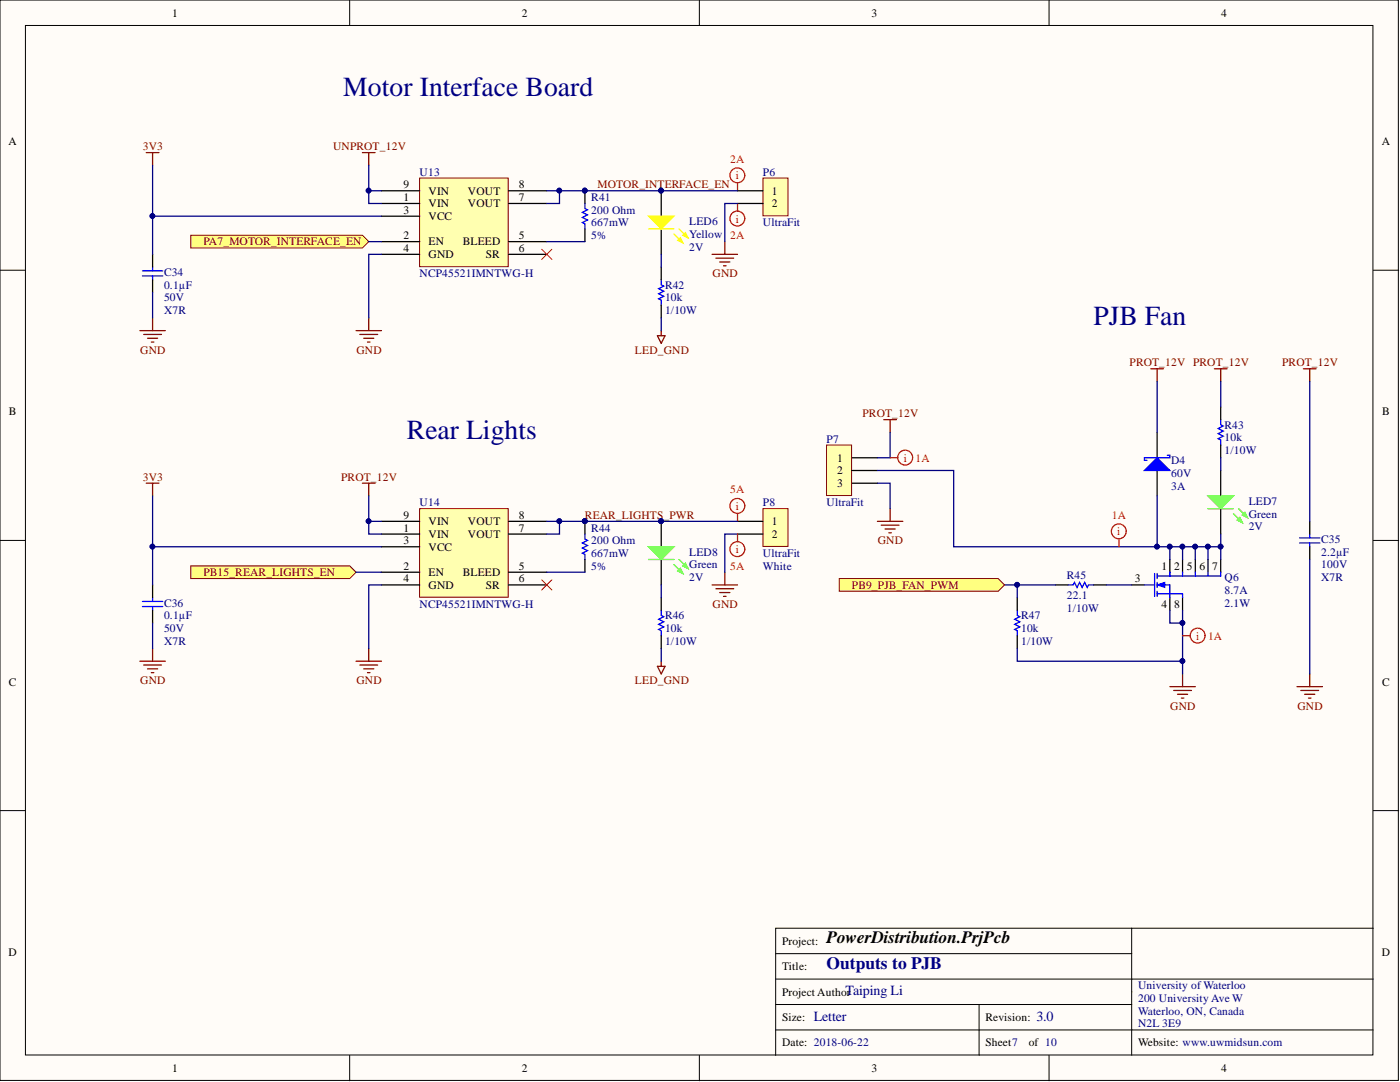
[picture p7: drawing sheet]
<svg xmlns="http://www.w3.org/2000/svg" width="279mm" height="216mm" viewBox="0 0 279 216" stroke-linecap="round" stroke-linejoin="round" font-family="sans-serif">
<defs><g id="words">
<g font-size="5.5" fill="#000080">
<text x="68.5" y="19.1">Motor Interface Board</text>
<text x="218.2" y="64.8">PJB Fan</text>
<text x="81.2" y="87.6">Rear Lights</text>
</g>
<text font-size="3.5" x="165" y="188.3">PowerDistribution.PrjPcb</text>
<text font-size="3.5" fill="#000080" x="165" y="193.3">Outputs to PJB</text>
<g font-size="2.8" fill="#000080">
<text x="162.4" y="203.7">Letter</text>
<text x="168.8" y="198.6">Taiping Li</text>
<text x="206.8" y="203.7">3.0</text>
</g>
<g font-size="2.3">
<text x="34.3" y="3.3">1</text>
<text x="104.1" y="3.3">2</text>
<text x="173.9" y="3.3">3</text>
<text x="243.7" y="3.3">4</text>
<text x="1.7" y="29">A</text>
<text x="275.8" y="29">A</text>
<text x="80.5" y="37.6">9</text>
<text x="80.5" y="40.1">1</text>
<text x="85.5" y="38.8">VIN</text>
<text x="85.5" y="41.4">VIN</text>
<text x="93.4" y="38.8">VOUT</text>
<text x="93.4" y="41.4">VOUT</text>
<text x="103.5" y="37.6">8</text>
<text x="103.5" y="40.1">7</text>
<text x="154" y="38.8">1</text>
<text x="154" y="41.4">2</text>
<text x="80.5" y="42.6">3</text>
<text x="80.5" y="47.7">2</text>
<text x="85.5" y="43.9">VCC</text>
<text x="103.5" y="47.7">5</text>
<text x="80.5" y="50.2">4</text>
<text x="85.5" y="49">EN</text>
<text x="85.5" y="51.5">GND</text>
<text x="92.4" y="49">BLEED</text>
<text x="96.9" y="51.5">SR</text>
<text x="103.5" y="50.2">6</text>
<text x="1.8" y="82.9">B</text>
<text x="275.8" y="82.9">B</text>
<text x="167.1" y="92.1">1</text>
<text x="167.1" y="94.6">2</text>
<text x="167.1" y="97.2">3</text>
<text x="80.5" y="103.5">9</text>
<text x="80.5" y="106.1">1</text>
<text x="85.5" y="104.8">VIN</text>
<text x="85.5" y="107.3">VIN</text>
<text x="93.4" y="104.8">VOUT</text>
<text x="93.4" y="107.3">VOUT</text>
<text x="103.5" y="103.5">8</text>
<text x="103.5" y="106.1">7</text>
<text x="154" y="104.8">1</text>
<text x="154" y="107.3">2</text>
<text x="80.5" y="108.6">3</text>
<text x="80.5" y="113.7">2</text>
<text x="85.5" y="109.9">VCC</text>
<text x="103.5" y="113.7">5</text>
<text x="231.8" y="113.7">1</text>
<text x="234.3" y="113.7">2</text>
<text x="236.9" y="113.7">5</text>
<text x="239.4" y="113.7">6</text>
<text x="241.9" y="113.7">7</text>
<text x="80.5" y="116.2">4</text>
<text x="85.5" y="114.9">EN</text>
<text x="85.5" y="117.5">GND</text>
<text x="92.4" y="114.9">BLEED</text>
<text x="96.9" y="117.5">SR</text>
<text x="103.5" y="116.2">6</text>
<text x="226.4" y="116.2">3</text>
<text x="231.8" y="121.3">4</text>
<text x="234.3" y="121.3">8</text>
<text x="1.8" y="136.8">C</text>
<text x="275.8" y="136.8">C</text>
<text x="1.7" y="190.7">D</text>
<text x="156.1" y="188.5">Project:</text>
<text x="275.8" y="190.7">D</text>
<text x="156.1" y="193.6">Title:</text>
<text x="156.1" y="203.7">Size:</text>
<text x="156.1" y="198.7">Project Author</text>
<text x="196.7" y="203.7">Revision:</text>
<text x="156.1" y="208.8">Date: 2018-06-22</text>
<text x="196.7" y="208.8">Sheet7</text>
<text x="205.3" y="208.8">of 10</text>
<text x="227.1" y="208.8">Website: www.uwmidsun.com</text>
<text x="34.3" y="213.9">1</text>
<text x="104.1" y="213.9">2</text>
<text x="173.9" y="213.9">3</text>
<text x="243.7" y="213.9">4</text>
</g>
<g font-size="2.3" fill="#800000">
<text x="28.5" y="29.9">3V3</text>
<text x="66.5" y="29.9">UNPROT_12V</text>
<text x="119.3" y="37.6">MOTOR_INTERFACE_EN</text>
<text x="40.6" y="49">PA7_MOTOR_INTERFACE_EN</text>
<text x="142.2" y="55.3">GND</text>
<text x="28" y="70.5">GND</text>
<text x="71.1" y="70.5">GND</text>
<text x="126.7" y="70.5">LED_GND</text>
<text x="225.4" y="73.1">PROT_12V PROT_12V</text>
<text x="255.9" y="73.1">PROT_12V</text>
<text x="172.1" y="83.2">PROT_12V</text>
<text x="28.5" y="95.9">3V3</text>
<text x="68.1" y="95.9">PROT_12V</text>
<text x="116.7" y="103.5">REAR_LIGHTS_PWR</text>
<text x="175.2" y="108.6">GND</text>
<text x="40.6" y="114.9">PB15_REAR_LIGHTS_EN</text>
<text x="170" y="117.5">PB9_PJB_FAN_PWM</text>
<text x="142.2" y="121.3">GND</text>
<text x="28" y="136.5">GND</text>
<text x="71.1" y="136.5">GND</text>
<text x="126.7" y="136.5">LED_GND</text>
<text x="233.6" y="141.6">GND</text>
<text x="258.9" y="141.6">GND</text>
</g>
<g font-size="2.3" fill="#000080">
<text x="83.7" y="35">U13</text>
<text x="152.3" y="35">P6</text>
<text x="118" y="40.1">R41</text>
<text x="118" y="47.7">5%</text>
<text x="118" y="45.2">667mW</text>
<text x="118" y="42.6">200 Ohm</text>
<text x="137.5" y="47.5">Yellow</text>
<text x="137.5" y="44.9">LED6</text>
<text x="152.3" y="45.2">UltraFit</text>
<text x="137.5" y="50">2V</text>
<text x="32.7" y="57.6">0.1µF</text>
<text x="32.7" y="55.1">C34</text>
<text x="83.7" y="55.3">NCP45521IMNTWG-H</text>
<text x="132.7" y="57.6">R42</text>
<text x="32.7" y="60.1">50V</text>
<text x="32.7" y="62.7">X7R</text>
<text x="132.7" y="60.1">10k</text>
<text x="132.7" y="62.7">1/10W</text>
<text x="165" y="88.3">P7</text>
<text x="244.4" y="88">10k</text>
<text x="244.4" y="85.5">R43</text>
<text x="233.7" y="95.1">60V</text>
<text x="233.7" y="92.6">D4</text>
<text x="244.4" y="90.6">1/10W</text>
<text x="83.7" y="101">U14</text>
<text x="152.3" y="101">P8</text>
<text x="165" y="101">UltraFit</text>
<text x="233.7" y="97.7">3A</text>
<text x="249.2" y="100.7">LED7</text>
<text x="118" y="106.1">R44</text>
<text x="249.2" y="103.3">Green</text>
<text x="249.2" y="105.8">2V</text>
<text x="118" y="113.7">5%</text>
<text x="118" y="111.1">667mW</text>
<text x="118" y="108.6">200 Ohm</text>
<text x="137.5" y="113.4">Green</text>
<text x="137.5" y="110.9">LED8</text>
<text x="152.3" y="111.1">UltraFit</text>
<text x="152.3" y="113.7">White</text>
<text x="263.7" y="110.9">2.2µF</text>
<text x="263.7" y="113.4">100V</text>
<text x="263.7" y="108.3">C35</text>
<text x="137.5" y="116">2V</text>
<text x="212.9" y="119.5">22.1</text>
<text x="212.9" y="115.4">R45</text>
<text x="244.4" y="118.5">8.7A</text>
<text x="244.4" y="116">Q6</text>
<text x="263.7" y="116">X7R</text>
<text x="32.7" y="123.6">0.1µF</text>
<text x="32.7" y="121">C36</text>
<text x="83.7" y="121.3">NCP45521IMNTWG-H</text>
<text x="132.7" y="123.6">R46</text>
<text x="203.8" y="123.6">R47</text>
<text x="212.9" y="122">1/10W</text>
<text x="244.4" y="121">2.1W</text>
<text x="32.7" y="126.1">50V</text>
<text x="32.7" y="128.6">X7R</text>
<text x="132.7" y="126.1">10k</text>
<text x="132.7" y="128.6">1/10W</text>
<text x="203.8" y="126.1">10k</text>
<text x="203.8" y="128.6">1/10W</text>
<text x="227.1" y="197.4">University of Waterloo</text>
<text x="227.1" y="199.9">200 University Ave W</text>
<text x="227.1" y="202.5">Waterloo, ON, Canada</text>
<text x="227.1" y="205">N2L 3E9</text>
</g>
<g font-size="2.3" fill="#f00">
<text x="145.7" y="32.5">2A</text>
<text x="146.8" y="35.8">i</text>
<text x="145.7" y="47.7">2A</text>
<text x="146.8" y="44.4">i</text>
<text x="180.3" y="92.1">i</text>
<text x="182.7" y="92.1">1A</text>
<text x="145.7" y="98.4">5A</text>
<text x="146.8" y="101.7">i</text>
<text x="221.9" y="103.5">1A</text>
<text x="223" y="106.8">i</text>
<text x="145.7" y="113.7">5A</text>
<text x="146.8" y="110.4">i</text>
<text x="238.7" y="127.6">i</text>
<text x="241.1" y="127.6">1A</text>
</g>
</g></defs>
<g fill="#fffcf8" stroke="#000" stroke-width=".2">
<path d="M0 0h279.1v215.6h-279.1z"/>
<path d="M5.1 5.1h268.9v205.4h-268.9z"/>
</g>
<g fill="none" stroke="#000" stroke-width=".2">
<path d="M69.8 0v5.1M139.6 0v5.1M209.4 0v5.1M0 53.9h5.1M274.1 53.9h5M0 107.8h5.1M274.1 107.8h5M0 161.7h5.1M274.1 161.7h5M154.8 195.4h119.3M154.8 190.3h71.1M225.9 185.2h-71.1v25.4"/>
<path d="M225.9 185.2v25.4M225.9 185.2h48.2M69.8 210.6v5.1M139.6 210.6v5.1M154.8 200.4h71.1M154.8 205.5h119.3M195.4 200.4v10.2M209.4 210.6v5.1"/>
</g>
<path d="M83.7 35.5h17.7v17.7h-17.7z" fill="#ffffb0" stroke="#800000" stroke-width=".2"/>
<g fill="none" stroke="#000" stroke-width=".25">
<path d="M76.1 38.1h7.6M101.5 38.1h7.6M116.7 38.1v2.5M30.5 50.8v2.5M30.5 55.8v2.6M76.1 40.6h7.6M76.1 43.1h7.6M76.1 48.2h7.6M76.1 50.8h7.6M101.5 40.6h7.6M101.5 48.2h7.6M101.5 50.8h7.6"/>
<path d="M116.7 45.7v2.5"/>
</g>
<g fill="none" stroke="#800000" stroke-width=".25">
<path d="M29.2 30.5h2.5M30.5 30.5v2.5M72.3 30.5h2.6M73.6 30.5v2.5M27.9 66h5.1M28.7 66.7h3.5M29.4 67.5h2.1M30.2 68.3h.5M30.5 63.4v2.6M71.1 66h5M71.8 66.7h3.6M72.6 67.5h2"/>
<path d="M73.3 68.3h.5M73.6 63.4v2.6"/>
</g>
<path d="M28.4 55.1h4.1M28.4 54h4.1M30.5 53.3v.7M30.5 55.1v.7M116.7 40.6v1l.5 .3-1 .5 1 .5-1 .5 1 .5-1 .5 .5 .3v1" fill="none" stroke="#00f" stroke-width=".25"/>
<path d="M108.1 49.7l2 2.1M110.1 49.7l-2 2.1" fill="none" stroke="#f00" stroke-width=".2"/>
<circle cx="116.7" cy="38" r=".47" fill="#000080" stroke="#000080" stroke-width=".2"/>
<path d="M38.1 46.9h34.2l1.3 1.3-1.3 1.3h-34.2z" fill-rule="evenodd" fill="#ffff80" stroke="#800000" stroke-width=".2"/>
<path d="M83.7 101.5h17.7v17.7h-17.7z" fill="#ffffb0" stroke="#800000" stroke-width=".2"/>
<g fill="none" stroke="#000" stroke-width=".25">
<path d="M30.5 116.7v2.6M76.1 104h7.6M76.1 106.6h7.6M76.1 109.1h7.6M76.1 114.2h7.6M76.1 116.7h7.6M101.5 104h7.6M101.5 106.6h7.6M101.5 114.2h7.6M101.5 116.7h7.6M116.7 104v2.6M116.7 111.6v2.6"/>
<path d="M30.5 121.8v2.5"/>
</g>
<g fill="none" stroke="#800000" stroke-width=".25">
<path d="M29.2 96.4h2.5M30.5 96.4v2.6M72.3 96.4h2.6M73.6 96.4v2.6M27.9 131.9h5.1M28.7 132.7h3.5M29.4 133.5h2.1M30.2 134.2h.5M30.5 129.4v2.5M71.1 131.9h5M71.8 132.7h3.6M72.6 133.5h2"/>
<path d="M73.3 134.2h.5M73.6 129.4v2.5"/>
</g>
<path d="M30.5 119.3v.7M116.7 106.6v1l.5 .2-1 .5 1 .6-1 .5 1 .5-1 .5 .5 .2v1M28.4 121h4.1M28.4 120h4.1M30.5 121v.8" fill="none" stroke="#00f" stroke-width=".25"/>
<path d="M108.1 115.7l2 2M110.1 115.7l-2 2" fill="none" stroke="#f00" stroke-width=".2"/>
<circle cx="116.7" cy="104" r=".47" fill="#000080" stroke="#000080" stroke-width=".2"/>
<path d="M38.1 112.9h31.7l1.3 1.3-1.3 1.2h-31.7z" fill-rule="evenodd" fill="#ffff80" stroke="#800000" stroke-width=".2"/>
<circle cx="116.7" cy="104" r=".47" fill="#000080" stroke="#000080" stroke-width=".2"/>
<path d="M233.5 137h5M234.2 137.8h3.6M235 138.5h2M235.8 139.3h.5M236 134.5v2.5" fill="none" stroke="#800000" stroke-width=".25"/>
<path d="M225.9 116.7h2.5M233.5 111.6v2.6M233.5 119.3v2.5" fill="none" stroke="#000" stroke-width=".25"/>
<path d="M228.4 116.7h2M230.4 114.4v4.6M230.9 114.9h12.7M230.9 116.7h2.6v2.6M230.9 118.5h2.6M230.9 114.4v1M230.9 116.2v1M230.9 118v1" fill="none" stroke="#00f" stroke-width=".25"/>
<path d="M230.9 116.7l1.6-.5v1z" fill="#00f"/>
<path d="M230.9 116.7l1.6-.5v1z" fill="none" stroke="#00f" stroke-width=".2"/>
<path d="M213.2 116.7h1l.2-.5 .5 1 .6-1 .5 1 .5-1 .5 1 .2-.5h1M233.5 114.2v.7M233.5 118.5h2.5v.8M236 114.2v.7M238.5 114.2v.7M241.1 114.2v.7M243.6 114.2v.7M203 121.8v1l.5 .3-1 .5 1 .5-1 .5 1 .5-1 .5 .5 .2v1.1" fill="none" stroke="#00f" stroke-width=".25"/>
<path d="M230.9 86.3v5M230.9 93.9v5.1M203 119.3v2.5M210.6 116.7h2.6M218.2 116.7h2.6M236 111.6v2.6M236 119.3v2.5M238.5 111.6v2.6M241.1 111.6v2.6M243.6 111.6v2.6M203 126.9v2.5" fill="none" stroke="#000" stroke-width=".25"/>
<path d="M228.4 93.9l2.5-2.6 2.6 2.6z" fill="#00f"/>
<path d="M228.4 93.9l2.5-2.6 2.6 2.6zM233 90.8h.5v.5h-5.1v.6h.5M259.4 108.3h4M259.4 107.3h4M261.4 106.6v.7M261.4 108.3v.8" fill="none" stroke="#00f" stroke-width=".25"/>
<path d="M258.8 137h5.1M259.6 137.8h3.6M260.4 138.5h2M261.1 139.3h.5M261.4 134.5v2.5" fill="none" stroke="#800000" stroke-width=".25"/>
<path d="M261.4 104v2.6M261.4 109.1v2.5" fill="none" stroke="#000" stroke-width=".25"/>
<path d="M165 88.8h5v10.1h-5z" fill="#ffffb0" stroke="#800000" stroke-width=".2"/>
<path d="M170 91.3h5.1M170 93.9h5.1M170 96.4h5.1" fill="none" stroke="#000" stroke-width=".25"/>
<g fill="none" stroke="#800000" stroke-width=".25">
<path d="M229.7 73.6h2.5M230.9 73.6v2.5M242.4 73.6h2.5M243.6 73.6v2.5M260.1 73.6h2.6M261.4 73.6v2.5M176.4 83.7h2.5M177.6 83.7v2.6M175.1 104h5.1M175.9 104.8h3.5M176.6 105.6h2.1M177.4 106.3h.5"/>
<path d="M177.6 101.5v2.5"/>
</g>
<path d="M152.3 35.5h5v7.6h-5z" fill="#ffffb0" stroke="#800000" stroke-width=".2"/>
<path d="M147.2 38.1h5.1M147.2 40.6h5.1" fill="none" stroke="#000" stroke-width=".25"/>
<path d="M142.1 50.8h5.1M142.9 51.5h3.5M143.6 52.3h2.1M144.4 53h.5M144.6 48.2v2.6M142.1 116.7h5.1M142.9 117.5h3.5M143.6 118.2h2.1M144.4 119h.5M144.6 114.2v2.5" fill="none" stroke="#800000" stroke-width=".25"/>
<path d="M152.3 101.5h5v7.5h-5z" fill="#ffffb0" stroke="#800000" stroke-width=".2"/>
<path d="M132 53.3v2.5M132 60.9v2.5M132 104v5.1M132 111.6v5.1M147.2 104h5.1M147.2 106.6h5.1" fill="none" stroke="#000" stroke-width=".25"/>
<path d="M131.2 67h1.5l-.7 1.5zM132 66v1" fill="none" stroke="#800000" stroke-width=".25"/>
<path d="M132 55.8v1l.5 .3-1 .5 1 .5-1 .5 1 .5-1 .5 .5 .3v1" fill="none" stroke="#00f" stroke-width=".25"/>
<circle cx="131.9" cy="104" r=".47" fill="#000080" stroke="#000080" stroke-width=".2"/>
<path d="M129.4 109.1h5.1l-2.5 2.5z" fill="#0f0"/>
<path d="M129.4 109.1h5.1l-2.5 2.5zM134.5 112.7l1.8 1.7M135.5 111.6l1.8 1.8" fill="none" stroke="#0f0" stroke-width=".25"/>
<path d="M135.3 113.9l.5-.5 .5 1z" fill="#0f0"/>
<path d="M135.3 113.9l.5-.5 .5 1z" fill="none" stroke="#0f0" stroke-width=".25"/>
<path d="M136.3 112.9l.5-.5 .5 1z" fill="#0f0"/>
<path d="M129.4 111.6h5.1M136.3 112.9l.5-.5 .5 1z" fill="none" stroke="#0f0" stroke-width=".25"/>
<g fill="#000080" stroke="#000080" stroke-width=".2">
<circle cx="131.9" cy="104" r=".47"/>
<circle cx="131.9" cy="38" r=".47"/>
</g>
<path d="M131.2 133h1.5l-.7 1.5zM132 131.9v1.1" fill="none" stroke="#800000" stroke-width=".25"/>
<path d="M132 121.8v1l.5 .3-1 .5 1 .5-1 .5 1 .5-1 .5 .5 .2v1.1" fill="none" stroke="#00f" stroke-width=".25"/>
<path d="M132 38.1v5M132 45.7v5.1M132 119.3v2.5M132 126.9v2.5" fill="none" stroke="#000" stroke-width=".25"/>
<path d="M129.4 43.1h5.1l-2.5 2.6z" fill="#ff0"/>
<path d="M129.4 43.1h5.1l-2.5 2.6zM134.5 46.7l1.8 1.8M135.5 45.7l1.8 1.8" fill="none" stroke="#ff0" stroke-width=".25"/>
<path d="M135.3 48l.5-.5 .5 1z" fill="#ff0"/>
<path d="M135.3 48l.5-.5 .5 1z" fill="none" stroke="#ff0" stroke-width=".25"/>
<path d="M136.3 46.9l.5-.5 .5 1.1z" fill="#ff0"/>
<path d="M129.4 45.7h5.1M136.3 46.9l.5-.5 .5 1.1z" fill="none" stroke="#ff0" stroke-width=".25"/>
<circle cx="131.9" cy="38" r=".47" fill="#000080" stroke="#000080" stroke-width=".2"/>
<path d="M243.6 93.9v5.1M243.6 101.5v5.1" fill="none" stroke="#000" stroke-width=".25"/>
<path d="M241.1 99h5.1l-2.6 2.5z" fill="#0f0"/>
<path d="M241.1 99h5.1l-2.6 2.5zM246.2 102.5l1.7 1.8M247.2 101.5l1.8 1.8" fill="none" stroke="#0f0" stroke-width=".25"/>
<path d="M246.9 103.8l.5-.5 .5 1z" fill="#0f0"/>
<path d="M246.9 103.8l.5-.5 .5 1z" fill="none" stroke="#0f0" stroke-width=".25"/>
<path d="M247.9 102.8l.5-.5 .6 1z" fill="#0f0"/>
<path d="M241.1 101.5h5.1M247.9 102.8l.5-.5 .6 1z" fill="none" stroke="#0f0" stroke-width=".25"/>
<path d="M243.6 83.7v1l.5 .3-1 .5 1 .5-1 .5 1 .5-1 .5 .5 .3v1" fill="none" stroke="#00f" stroke-width=".25"/>
<path d="M243.6 81.2v2.5M243.6 88.8v2.5" fill="none" stroke="#000" stroke-width=".25"/>
<g fill="none" stroke="#f00" stroke-width=".25">
<path d="M147.2 36.5v1.6M147.2 40.6v1.5M177.6 91.3h1.6M147.2 102.5v1.5M147.2 106.6v1.5M223.3 107.6v1.5M236 126.9h1.5"/>
<circle cx="147.1" cy="35" r="1.48"/>
<circle cx="147.1" cy="43.6" r="1.48"/>
<circle cx="180.6" cy="91.3" r="1.48"/>
<circle cx="147.1" cy="100.9" r="1.48"/>
<circle cx="147.1" cy="109.6" r="1.48"/>
<circle cx="223.3" cy="106" r="1.48"/>
<circle cx="239" cy="126.8" r="1.48"/>
</g>
<g fill="none" stroke="#000080" stroke-width=".25">
<path d="M30.5 33v10.1h45.6M73.6 33v7.6h2.5M73.6 38.1h2.5M109.1 38.1h2.6v2.5h-2.6M111.7 38.1h35.5M30.5 43.1v7.7M30.5 58.4v5M73.6 48.2h2.5M76.1 50.8h-2.5v12.6M109.1 48.2h7.6M132 50.8v2.5M147.2 40.6h-2.6v7.6"/>
<path d="M132 63.4v2.6M230.9 76.1v10.2M243.6 76.1v5.1M261.4 76.1v27.9M30.5 99v10.1h45.6M73.6 99v7.6h2.5M175.1 96.4h2.5v5.1M175.1 93.9h15.2v15.2h43.2v2.5M177.6 86.3v5h-2.5M230.9 99v10.1M243.6 91.3v2.6M30.5 109.1v7.6"/>
<path d="M71.1 114.2h5M73.6 104h2.5M76.1 116.7h-2.5v12.7M109.1 104h2.6v2.6h-2.6M109.1 114.2h7.6M111.7 104h35.5M132 116.7v2.6M147.2 106.6h-2.6v7.6M200.5 116.7h10.1M203 116.7v2.6M220.8 116.7h5.1M233.5 109.1h10.1v2.5"/>
<path d="M236 109.1v2.5M238.5 109.1v2.5M241.1 109.1v2.5M243.6 106.6v2.5M261.4 111.6v22.9M30.5 124.3v5.1M132 129.4v2.5M203 129.4v2.5h33M233.5 121.8v2.5h2.5v10.2M236 121.8v2.5"/>
</g>
<g fill="#000080" stroke="#000080" stroke-width=".2">
<circle cx="73.6" cy="38" r=".47"/>
<circle cx="30.4" cy="43.1" r=".47"/>
<circle cx="111.6" cy="38" r=".47"/>
<circle cx="116.7" cy="38" r=".47"/>
<circle cx="131.9" cy="38" r=".47"/>
<circle cx="73.6" cy="104" r=".47"/>
<circle cx="30.4" cy="109.1" r=".47"/>
<circle cx="111.6" cy="104" r=".47"/>
<circle cx="116.7" cy="104" r=".47"/>
<circle cx="131.9" cy="104" r=".47"/>
<circle cx="236" cy="109.1" r=".47"/>
<circle cx="238.5" cy="109.1" r=".47"/>
<circle cx="241" cy="109.1" r=".47"/>
<circle cx="236" cy="131.9" r=".47"/>
<circle cx="236" cy="124.3" r=".47"/>
<circle cx="243.6" cy="109.1" r=".47"/>
<circle cx="233.4" cy="109.1" r=".47"/>
<circle cx="203" cy="116.7" r=".47"/>
<circle cx="230.9" cy="109.1" r=".47"/>
</g>
<path d="M167.5 115.4h31.7l1.3 1.3-1.3 1.3h-31.7z" fill-rule="evenodd" fill="#ffff80" stroke="#800000" stroke-width=".2"/>
<use href="#words"/>
</svg>
